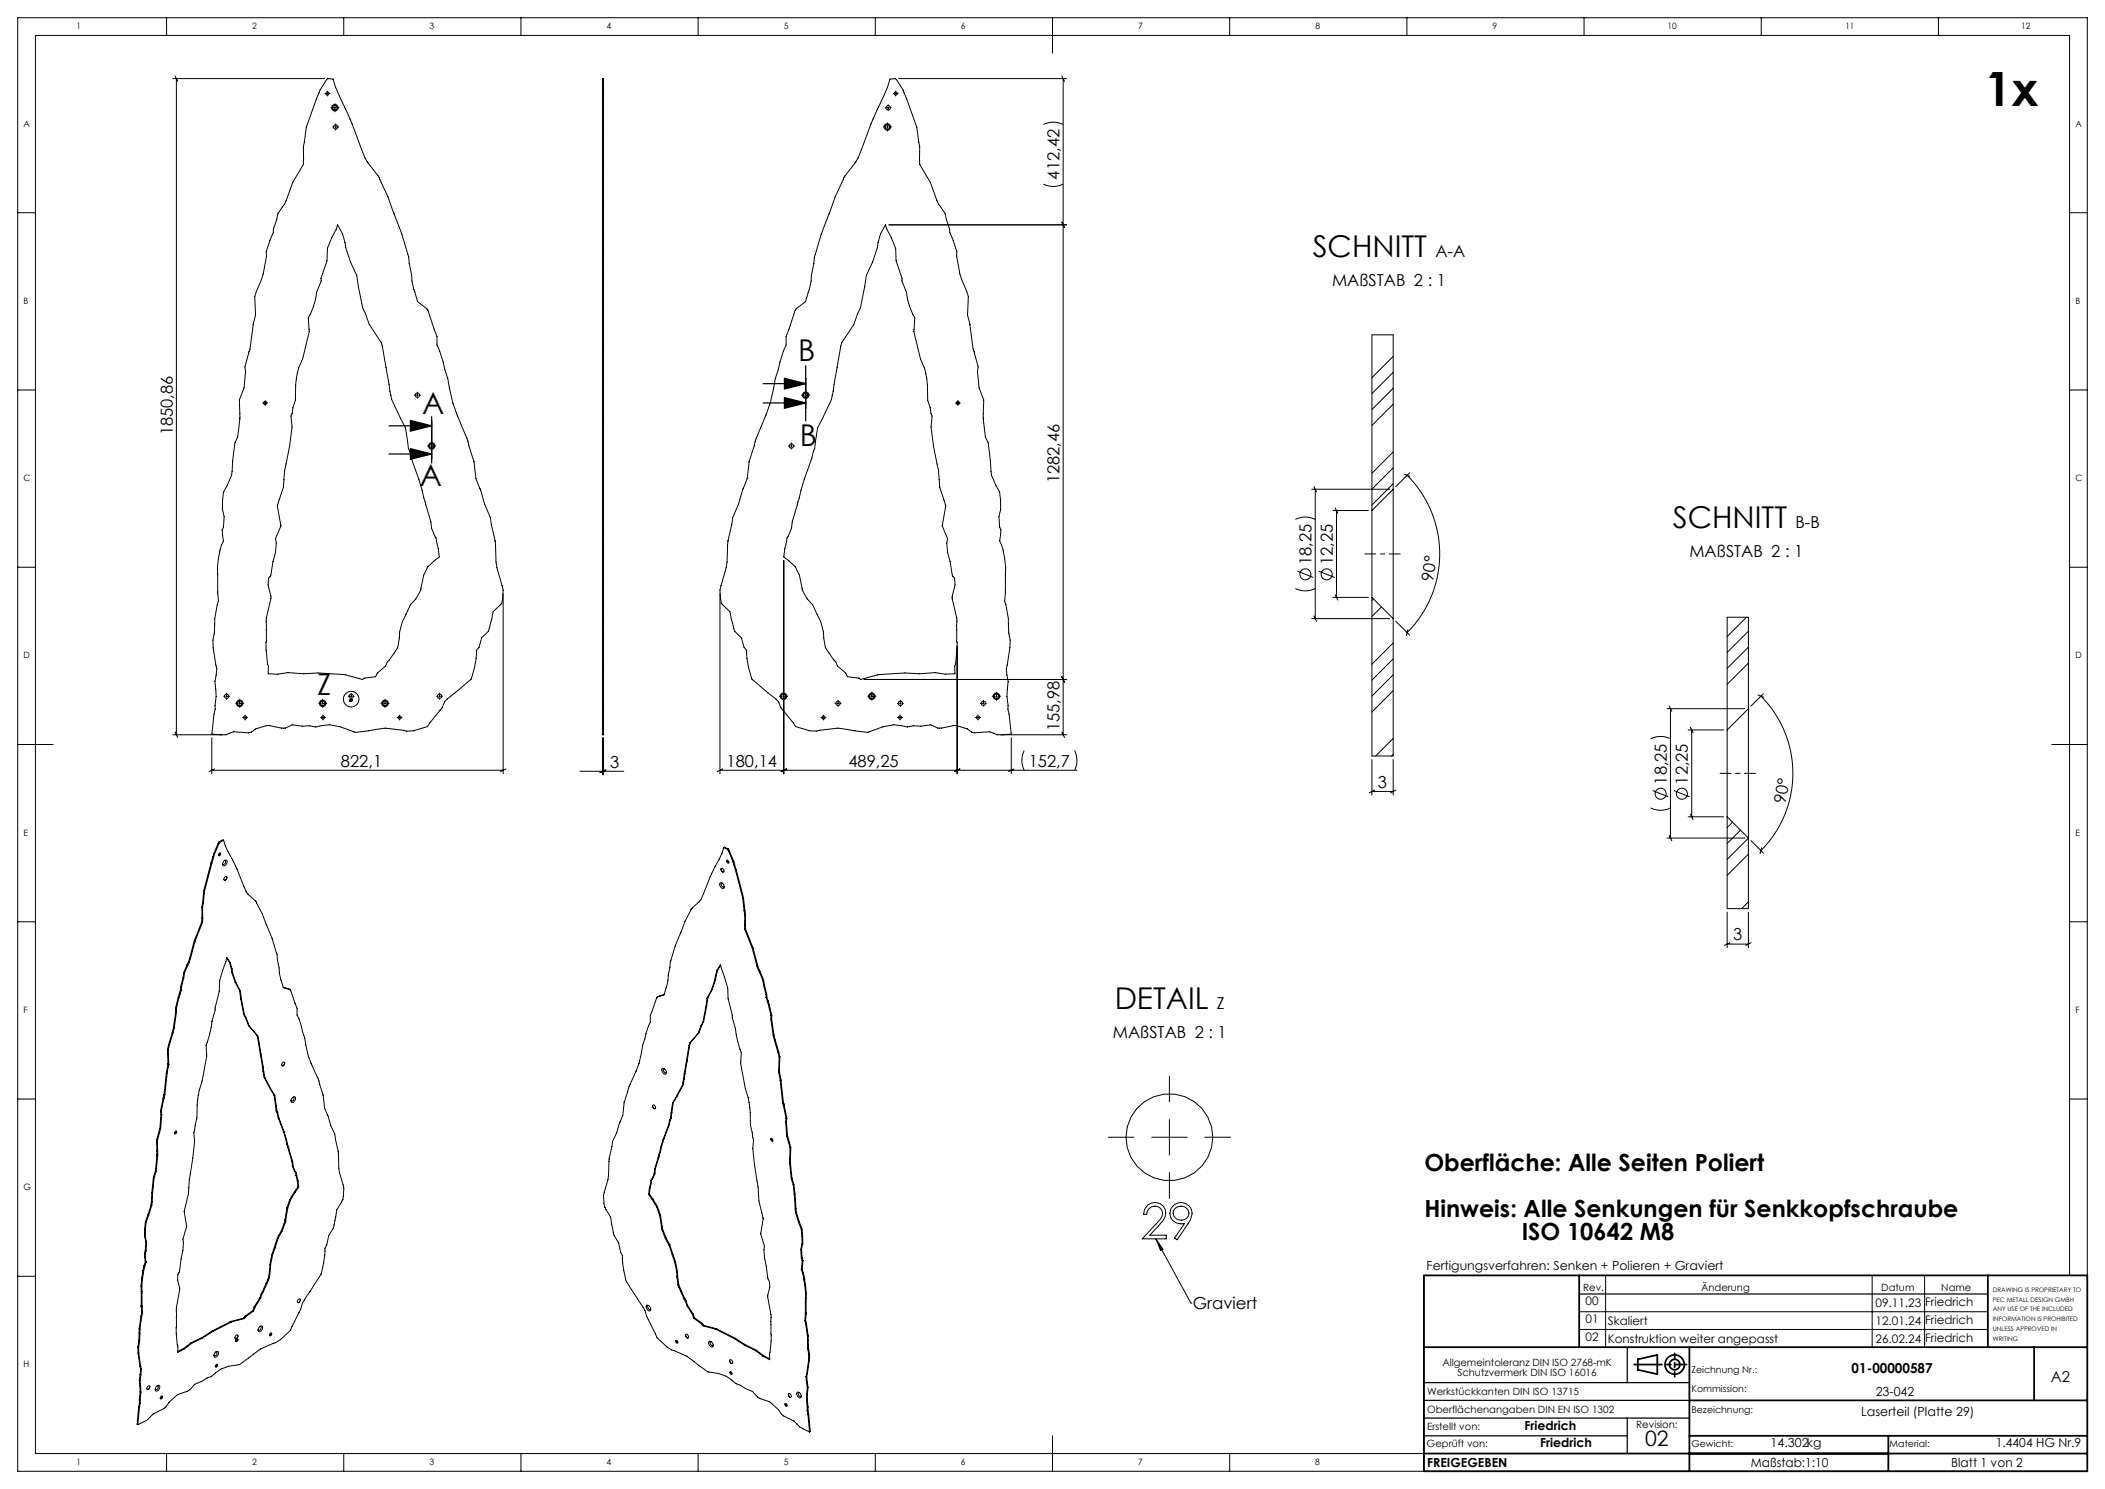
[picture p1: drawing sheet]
<svg xmlns="http://www.w3.org/2000/svg" width="594mm" height="420mm" viewBox="0 0 594 420" stroke-linecap="round" stroke-linejoin="round" font-family="sans-serif">
<defs><g id="words">
<text font-size="13.3" x="560.2" y="29.8">1x</text>
<g font-size="8.5">
<text x="370.4" y="72.6">SCHNITT</text>
<text x="225.2" y="101.9">B</text>
<text x="119.1" y="116.8">A</text>
<text x="225.7" y="125.9">B</text>
<text x="118.5" y="137.2">A</text>
<text x="472" y="148.8">SCHNITT</text>
<text x="89.5" y="196.1">Z</text>
<text x="314.5" y="284.7">DETAIL</text>
</g>
<g font-size="6.7">
<text x="401.9" y="330.3">Oberfläche: Alle Seiten Poliert</text>
<text x="401.9" y="343.2">Hinweis: Alle Senkungen für Senkkopfschraube</text>
<text x="429.4" y="349.7">ISO 10642 M8</text>
</g>
<text font-size="6" x="464.2" y="407.8">02</text>
<g font-size="4.7">
<text x="299" y="50.6" transform="rotate(-90 299 50.6)">412,42</text>
<text x="405" y="72.6">A-A</text>
<text x="375.9" y="80.8">MAßSTAB 2 : 1</text>
<text x="48.8" y="122.8" transform="rotate(-90 48.8 122.8)">1850,86</text>
<text x="299" y="136.3" transform="rotate(-90 299 136.3)">1282,46</text>
<text x="506.7" y="148.8">B-B</text>
<text x="370.1" y="159.4" transform="rotate(-90 370.1 159.4)">18,25</text>
<text x="376.1" y="159.4" transform="rotate(-90 376.1 159.4)">12,25</text>
<text x="476.7" y="157">MAßSTAB 2 : 1</text>
<text x="404.4" y="164.1" transform="rotate(-82 404.4 164.1)">90°</text>
<text x="299" y="206.3" transform="rotate(-90 299 206.3)">155,98</text>
<text x="96.2" y="216.3">822,1</text>
<text x="172.1" y="216.5">3</text>
<text x="205.1" y="216.3">180,14</text>
<text x="239.4" y="216.3">489,25</text>
<text x="290.3" y="216.3">152,7</text>
<text x="470.3" y="221.3" transform="rotate(-90 470.3 221.3)">18,25</text>
<text x="476.3" y="221.3" transform="rotate(-90 476.3 221.3)">12,25</text>
<text x="388.8" y="222.2">3</text>
<text x="503.9" y="226.7" transform="rotate(-80 503.9 226.7)">90°</text>
<text x="489.1" y="265.3">3</text>
<text x="343.4" y="284.7">Z</text>
<text x="314" y="292.9">MAßSTAB 2 : 1</text>
<text x="336.6" y="369.3">Graviert</text>
</g>
<text font-size="4.2" x="578.7" y="389.8">A2</text>
<text font-size="3.9" x="522.5" y="387.2">01-00000587</text>
<g font-size="3.5">
<text x="402.6" y="358.2">Fertigungsverfahren: Senken + Polieren + Graviert</text>
<text x="529.3" y="393.8">23-042</text>
<text x="525.2" y="399.3">Laserteil (Platte 29)</text>
<text x="430.2" y="403.4">Friedrich</text>
<text x="402.7" y="413.9">FREIGEGEBEN</text>
<text x="434.6" y="408.2">Friedrich</text>
<text x="494" y="413.9">Maßstab:1:10</text>
<text x="499.6" y="408.2">14.302kg</text>
<text x="550.6" y="413.9">Blatt 1 von 2</text>
<text x="563.2" y="408.2">1.4404 HG Nr.9</text>
</g>
<g font-size="3.3">
<text x="447.5" y="368.2">00</text>
<text x="529.2" y="368.8">09.11.23</text>
<text x="543.2" y="368.5">Friedrich</text>
<text x="447.5" y="373.2">01</text>
<text x="453.7" y="373.8">Skaliert</text>
<text x="529.2" y="373.8">12.01.24</text>
<text x="543.2" y="373.5">Friedrich</text>
<text x="447.5" y="378.2">02</text>
<text x="453.7" y="378.8">Konstruktion weiter angepasst</text>
<text x="529.2" y="378.8">26.02.24</text>
<text x="543.2" y="378.5">Friedrich</text>
</g>
<g font-size="2.8">
<text x="446.7" y="364.1">Rev.</text>
<text x="480" y="364.1">Änderung</text>
<text x="530.9" y="364.1">Datum</text>
<text x="547.8" y="364.1">Name</text>
<text x="407" y="385.2">Allgemeintoleranz DIN ISO 2768-mK</text>
<text x="411.3" y="388">Schutzvermerk DIN ISO 16016</text>
<text x="402.7" y="393.4">Werkstückkanten DIN ISO 13715</text>
<text x="402.7" y="398.6">Oberflächenangaben DIN EN ISO 1302</text>
<text x="402.7" y="403.4">Erstellt von:</text>
<text x="461.7" y="402.7">Revision:</text>
<text x="402.6" y="408.2">Geprüft von:</text>
</g>
<g font-size="2.7">
<text x="477.3" y="387.2">Zeichnung Nr.:</text>
<text x="477.3" y="392.7">Kommission:</text>
<text x="477.3" y="398.6">Bezeichnung:</text>
<text x="477.3" y="408.2">Gewicht:</text>
<text x="533.2" y="408.2">Material:</text>
</g>
<g font-size="2.5">
<text x="21.6" y="8.2">1</text>
<text x="71.2" y="8.2">2</text>
<text x="121.2" y="8.2">3</text>
<text x="171.2" y="8.2">4</text>
<text x="221.2" y="8.2">5</text>
<text x="271.2" y="8.2">6</text>
<text x="321.2" y="8.2">7</text>
<text x="371.2" y="8.2">8</text>
<text x="421.2" y="8.2">9</text>
<text x="470.5" y="8.2">10</text>
<text x="520.8" y="8.2">11</text>
<text x="570.3" y="8.2">12</text>
<text x="6.7" y="35.7">A</text>
<text x="585.7" y="35.7">A</text>
<text x="6.7" y="85.7">B</text>
<text x="585.7" y="85.7">B</text>
<text x="6.7" y="135.7">C</text>
<text x="585.7" y="135.7">C</text>
<text x="6.7" y="185.7">D</text>
<text x="585.7" y="185.7">D</text>
<text x="6.7" y="235.7">E</text>
<text x="585.7" y="235.7">E</text>
<text x="6.7" y="285.7">F</text>
<text x="585.7" y="285.7">F</text>
<text x="6.7" y="335.7">G</text>
<text x="6.7" y="385.7">H</text>
<text x="21.6" y="413.2">1</text>
<text x="71.2" y="413.2">2</text>
<text x="121.2" y="413.2">3</text>
<text x="171.2" y="413.2">4</text>
<text x="221.2" y="413.2">5</text>
<text x="271.2" y="413.2">6</text>
<text x="321.2" y="413.2">7</text>
<text x="371.2" y="413.2">8</text>
</g>
<g font-size="1.8">
<text x="562.4" y="364.4">DRAWING IS PROPRIETARY TO</text>
<text x="562.4" y="367.2">PEC METALL DESIGN GMBH</text>
<text x="562.4" y="369.9">ANY USE OF THE INCLUDED</text>
<text x="562.4" y="372.7">INFORMATION IS PROHIBITED</text>
<text x="562.4" y="375.4">UNLESS APPROVED IN</text>
<text x="562.4" y="378.2">WRITING</text>
</g>
</g></defs>
<g fill="none" stroke="#000" stroke-width=".28">
<path d="M47 5v5M97 5v5M147 5v5M197 5v5M247 5v5M297 5v10M347 5v5M397 5v5M447 5v5M497 5v5M547 5v5M48.8 22.2h42.7"/>
<path d="M49.4 21.4l.8 1.5M49.8 22.2v185.1M91.7 26.4h.2M92.1 26.4h.5M92.2 22.5l.3-.3 1.5 .1a76.7 76.7 0 0 0 4.8 11.3l3.3 8.6a18.9 18.9 0 0 0 4.6 7.4l2.8 5.9 1.6 4.6a82.9 82.9 0 0 1 4.2 12.3l.2 2 .6 3.1a25.8 25.8 0 0 0 1.7 7.6l2.9 2.3 2.6 7.6v2.3l.8 1.7 2.3 7.8a51.3 51.3 0 0 0 5 16l.9 3a26.1 26.1 0 0 1 2 9.2l1.3 3.3 1.2 3.9 1.6 3.8 .2 1.9a30.3 30.3 0 0 1 1.4 10.6l.2 1.6 1.5 5.1a8.1 8.1 0 0 1-.3 5.2l-2.2 2.1-1.4 5.6-1.9 1.8-.7 2.7-.8 .8a18.9 18.9 0 0 1-1.6 8.3l-7.3 6.3-.7 1.7-4.2 5.2-3.9 1.2-2 .1a18.2 18.2 0 0 0-10.8-.1l-3.6 .5-4.3-1.6-3-.6-3.9 .7-1.8-.4-2 .1-2.8-.3-2 .9h-1.1a8 8 0 0 0-8.5 1.1l-.8 .2-4.2-.3-2.1 .9-4-.2 .9-7.1 .3-3.5-.4-4.2 .6-3.7a20.9 20.9 0 0 1-.7-10.3 24.2 24.2 0 0 1 1.1-8.8l-.2-2.4v-5.1a20.4 20.4 0 0 1 1.7-9.4l-.4-3.1 .3-.8 .3-3-.5-2 .3-4.9 2.3-4.7 .9-9.2 .8-1.7 .6-4.9-.2-5.5 1.4-3.4 .4-4.6-.2-1.3 1.4-5 .9-7 .7-2.6-.2-5.3 .4-1.3a24.7 24.7 0 0 0 2.8-11.3l2-5.4 .1-1 1.2-4.3a20.1 20.1 0 0 0 4.2-8.8l3-5.1v-5l.8-5.5a43.8 43.8 0 0 1 5.8-13.4zM92.4 25.7v.2M92.4 26.1v.5M92.4 26.9v.2M92.9 26.4h.2M93.3 30.4h.7M93.9 35.8h.3M94.3 30.4h.5"/>
<path d="M94.5 35.8h.5M94.5 29.2v.7M94.5 30.1v.5M94.5 30.9v.6M94.7 34.9v.4M94.7 35.6v.5M94.7 36.3v.4M95 30.4h.7M95.2 35.8h.4M170 22.2h.3v185.1h-.3zM170 35.9h.3M170 27.9h.3"/>
<path d="M170 26.2h.3M170 25.4h.3M170 22.5h.3M249.3 35.8h.6M249.8 30.4h.3M250.2 35.8h.5M250.4 30.4h.5M250.4 34.6v.7M250.4 35.6v.5M250.4 36.3v.7M250.6 29.5v.4M250.6 30.1v.5"/>
<path d="M250.6 30.9v.3M250.9 35.8h.7M251.1 30.4h.4M251.1 22.3l1.5-.1a15.5 15.5 0 0 1 3.3 5.7l2.8 8 .8 5.5v5l3 5.1a20.1 20.1 0 0 0 4.2 8.8l1.3 4.3v1l2 5.4a24.7 24.7 0 0 0 2.8 11.3l.5 1.3-.3 5.3 .7 2.6 .9 7 1.4 5-.2 1.3 .5 4.6 1.3 3.4-.1 5.5 .6 4.9 .7 1.7 1 9.2 2.3 4.7 .3 4.9-.5 2 .2 3 .4 .8-.4 3.1a20.4 20.4 0 0 1 1.6 9.4v5.1l-.2 2.4a27.3 27.3 0 0 1 1.2 9.3 20.6 20.6 0 0 1-.7 9.8l.5 3.7-.4 4.2 .3 3.5 1 7.1-4 .2-2.2-.9-4.2 .3-.8-.2a8 8 0 0 0-8.5-1.1h-1.1l-1.9-.9-2.9 .3-2-.1-1.8 .4-3.8-.7-3.1 .6-4.3 1.6-3.6-.5a18.2 18.2 0 0 0-10.8 .1l-1.9-.1-4-1.2-4.1-5.2-.7-1.7-7.3-6.3a20.1 20.1 0 0 1-1.7-8.3l-.7-.8-.8-2.7-1.8-1.8-1.4-5.6-1.9-1.7a1.95 1.95 0 0 1-.8-1.8l-.1-2.6 .3-1.2a30.4 30.4 0 0 0 1.9-12.4l1.4-6.8 1.6-3.8 1.1-3.9a17.9 17.9 0 0 0 1.9-8l2-6.7 2.7-6.5a40 40 0 0 0 2.7-10.3l2.3-7.8 .7-1.7v-2.3l2.6-7.6 2.9-2.3a25.8 25.8 0 0 0 1.7-7.6l.7-3.1 .1-2a82.9 82.9 0 0 1 4.3-12.3l1.6-4.6 2.8-5.9a18.9 18.9 0 0 0 4.6-7.4l2.7-7.2 1.8-4.3a48.1 48.1 0 0 0 3.5-8.4zM252.1 26.4h.2M252.5 26.4h.5M252.8 25.7v.2M252.8 26.1v.5M252.8 26.9v.2M253.3 26.4h.2M253.6 22.2h47.4M294.4 35.1a6.2 6.2 0 0 1 5.6 0"/>
<path d="M299.6 21.4l.8 1.5M300 22.2v185.1M5 60h5M170 58.3h.3M170 57.7h.3M170 56.6h.3M170 51.5h.3M170 46.4h.3M170 46.3h.3M170 45.1h.3M170 41.4h.3M170 40.1h.3"/>
<path d="M294.4 51.9a6.2 6.2 0 0 0 5.6 0M584 60h5M95.3 63.4l1.4 2.6 .9 3.9 1.3 4 1.8 3.8 1.6 9.1 1.9 4.7 3.4 5.2 2.2 11.7a21.6 21.6 0 0 0 3.2 9.6l1.4 2.7 .9 5.9 .3 .7 .5 2a91.5 91.5 0 0 1 4.1 13.1l1.4 4.8 .2 1.8 1.2 2.7 1 5.4a9.8 9.8 0 0 0-5.2 9.3l-1.5 2.5-1.5 1.7-2.3 4.7-.7 3-.1 1.6a9.5 9.5 0 0 1-3.4 6.7l-.5 1.3-2.3 2-.5 1-3.1 .4-.6 .4a35.6 35.6 0 0 0-16.6-1.7l-4.5-.3-2.8 .5-2.7-.2v-2.1a21 21 0 0 1-.5-7v-6.6l1.3-5.5-.9-3.8 .2-1.9 .6-.9 .6-3.8 .7-2.5 .3-2.7-.2-1.3 1.4-3.5-.9-5.7 1.7-5.3a44.3 44.3 0 0 1 1.7-11.5l.7-5.5-.3-3 1.3-4.5a22.9 22.9 0 0 1 2-11.7l1.9-7.7-.3-3.9a18.1 18.1 0 0 0 2.4-7.2l1.2-3.1v-.8l1.7-4.9 .1-3.6zM170 78.8h.3M170 77.3h.3M170 72.3h.3M170 71h.3M170 67.8h.3M170 66.7h.3M170 65.6h.3M170 64.6h.3M170 61.9h.3"/>
<path d="M170 60.3h.3M249.9 63.4l2.8 6.6 .2 3.6 1.7 4.9-.1 .8 1.3 3.2a17.4 17.4 0 0 0 2.3 7.1l-.2 3.9 1.8 7.7a21.5 21.5 0 0 1 2.1 11.7l1.2 4.5-.3 3 .7 5.5a44.3 44.3 0 0 1 1.8 11.5l1.7 5.3-1 5.7 1.5 3.5-.2 1.3 .2 2.7 .7 2.5 .6 3.8 .7 .9 .1 1.9-.8 3.8 1.3 5.5v3.4a37.3 37.3 0 0 1-.6 10.2l.1 2.1-2.8 .2-2.8-.5-4.5 .3a35.6 35.6 0 0 0-16.5 1.7l-.7-.4-3.1-.4-.4-1-2.4-2-.5-1.3-.5-.4a10.1 10.1 0 0 1-2.9-7.9l-.8-3-2.3-4.7-1.5-1.7-1.4-2.5-.1-.5a9.7 9.7 0 0 0-5.1-8.8l.9-5.4 1.3-2.7 .2-1.8 1.5-5.6a96.6 96.6 0 0 1 4-12.3l.4-2 .4-.7 .8-5.9 1.4-2.7a21.6 21.6 0 0 0 3.3-9.6l2.1-11.7 3.4-5.2 1.9-4.7 1.7-9.1 1.7-3.8 1.4-4 .9-3.9zM299.6 62.7l.8 1.5M301 63.4h-50.1M170 99.7h.3M170 99.2h.3M170 98.9h.3M170 98.5h.3M170 91.6h.3M170 91.5h.3M170 88.9h.3M170 83.6h.3"/>
<path d="M170 82.3h.3M170 88.7h.3M5 110h5M74.1 113.7h.2M74.6 113.7h.5M74.8 113v.2M74.8 113.4v.5M74.8 114.2v.2M75.3 113.7h.2M116.9 111.5h.4M117.5 111.5h.5M117.8 110.6v.4"/>
<path d="M117.8 111.2v.5M117.8 112v.3M118.3 111.5h.3M170 118.3h.3M170 112.8h.3M170 109.4h.3M170 116.6h.3M170 117.9h.3M170 117.7h.3M170 104.8h.3M170 103.5h.3M226.2 111.5h.7"/>
<path d="M227.1 111.5h.5M227.4 110.3v.7M227.4 111.2v.5M227.4 112v.6M227.9 111.5h.6M269.6 113.7h.2M270.1 113.7h.5M270.3 113v.2M270.3 113.4v.5M270.3 114.2v.2M270.8 113.7h.2M393.1 100.5l-6 6"/>
<path d="M393.1 105l-6 6M393.1 109.5l-6 6M393.1 114l-6 6M584 110h5M120.6 125.8h.7M121.6 125.8h.5M121.8 124.6v.7M121.8 125.5v.5M121.8 126.3v.7M122.3 125.8h.7M170 138.8h.3M170 136.8h.3"/>
<path d="M170 134.1h.3M170 132.9h.3M170 130.1h.3M170 128h.3M170 124.9h.3M170 123.2h.3M222.5 125.8h.3M223.1 125.8h.5M223.3 124.9v.4M223.3 125.5v.5M223.3 126.3v.4M223.8 125.8h.4"/>
<path d="M370.1 138h22M370.8 137.2l.7 1.6M371.1 138v36.5M393.1 127.5l-6 6M393.1 132l-6 6M393.1 136.5l-6 6M393.1 138v36.5M393.1 138v-43.6h-6v49.6M393.1 138l-6 6M396.3 133.8l1.6 .6M397.1 134.1a31.4 31.4 0 0 1 0 44.3M397.8 133.4l-4 3.9"/>
<path d="M5 160h5M170 157.4h.3M170 155.7h.3M170 155.1h.3M170 153.7h.3M170 152.6h.3M170 149.5h.3M170 148.7h.3M170 151.1h.3M170 143.7h.3M170 141h.3M170 145.7h.3"/>
<path d="M221.2 158.1v60.2M365.5 146.5a6.3 6.3 0 0 1 5.6 0M376.1 144h10M376.8 143.2l.7 1.6M377.1 144v24.5M387.1 144v24.5M584 160h5M142 167.4v50.9M170 178.8h.3M170 178.3h.3M170 176h.3M170 174.5h.3"/>
<path d="M170 170.5h.3M170 169.5h.3M170 160.1h.3M170 162h.3M170 167.1h.3M170 166.9h.3M170 167.3h.3M170 166.8h.3M203.2 167.4v50.9M365.5 166a6.3 6.3 0 0 0 5.6 0M366.1 161.1l4.5 1.8M370.1 174.5h22"/>
<path d="M370.8 173.7l.7 1.6M372.1 161.1l4.5 1.8M376.1 168.5h10M376.8 167.7l.7 1.6M387.1 168.5v44.7h6v-38.7M387.1 168.5l6 6M387.6 168.9l-.5 .5M389.8 171.2l-2.7 2.7M393.8 175.2l4 3.9M397.3 177.6l-.4 1.7M492.8 174.1l-5.4 5.5M493.4 178l-6 6"/>
<path d="M63.1 196.4h.4M63.7 196.4h.5M64 195.5v.4M64 196.1v.5M64 196.9v.4M64.5 196.4h.3M66.5 198.4h.6M67.4 198.4h.5M67.6 197.2v.7M67.6 198.1v.5M67.6 198.9v.7M68.1 198.4h.7"/>
<path d="M89.9 198.4h.7M90.8 198.4h.5M91.1 197.2v.7M91.1 198.1v.5M91.1 198.9v.7M91.6 198.4h.6M98.3 196.4h.3M98.8 197.5h.1M98.9 196.4h.5M99 197.5l-.2 .3h.3h-.4zM99 197.5h-.2M99.1 197.5l-.2-.2-.1 .2"/>
<path d="M99.1 195.5v.4M99.1 196.1v.5M99.1 196.9v.4M99.3 197.6l-.2-.1 .1-.2 .2 .2-.2 .3M99.6 196.4h.4M107.5 198.4h.7M108.4 198.4h.5M108.7 197.2v.7M108.7 198.1v.5M108.7 198.9v.7M109.2 198.4h.6M123.2 196.4h.3"/>
<path d="M123.8 196.4h.5M124 195.5v.4M124 196.1v.5M124 196.9v.4M124.5 196.4h.4M170 180.5h.3M170 182.7h.3M170 187.6h.3M170 192.3h.3M170 190.4h.3M170 194.4h.3M170 199h.3"/>
<path d="M170 196.5h.3M170 188.6h.3M219.9 196.4h.7M220.8 196.4h.5M221.1 195.2v.7M221.1 196.1v.5M221.1 196.9v.7M221.6 196.4h.7M235.6 198.4h.4M236.2 198.4h.5M236.5 197.5v.4M236.5 198.1v.5"/>
<path d="M236.5 198.9v.4M237 198.4h.3M243.9 191.7h57.1M244.9 196.4h.6M245.8 196.4h.5M246 195.2v.7M246 196.1v.5M246 196.9v.7M246.5 196.4h.7M253.2 198.4h.4M253.8 198.4h.5M254.1 197.5v.4"/>
<path d="M254.1 198.1v.5M254.1 198.9v.4M254.6 198.4h.3M270.1 182.2v36.1M276.6 198.4h.4M277.3 198.4h.5M277.5 197.5v.4M277.5 198.1v.5M277.5 198.9v.4M278 198.4h.4M280 196.4h.7M280.9 196.4h.5"/>
<path d="M281.2 195.2v.7M281.2 196.1v.5M281.2 196.9v.7M281.7 196.4h.6M299.6 190.9l.8 1.5M393.1 181.4l-6 6M393.1 185.8l-6 6M393.1 190.3l-6 6M393.1 194.8l-6 6M470.4 199.9h22M471 199.1l.8 1.6M471.4 199.9v36.5"/>
<path d="M493.4 182.5l-6 6M493.4 187l-6 6M493.4 199.9v-25.8h-6v31.8M493.4 199.9v36.5M493.4 199.9l-6 6M496.1 196.1l1.6 .6M496.9 196.4a30.8 30.8 0 0 1 0 43.5M497.6 195.7l-3.5 3.5M5 210h10M48.8 207.3h14M49.4 206.5l.8 1.5M59.8 208.1v10.2"/>
<path d="M59.8 217.3h82.2M60.5 216.9l-1.5 .7M68.5 202.4h.2M68.9 202.4h.5M69.2 201.7v.2M69.2 202.1v.5M69.2 202.9v.2M69.7 202.4h.2M90.5 202.4h.2M90.9 202.4h.5M91.2 201.7v.2M91.2 202.1v.5"/>
<path d="M91.2 202.9v.2M91.7 202.4h.2M112.1 202.4h.2M112.5 202.4h.5M112.8 201.7v.2M112.8 202.1v.5M112.8 202.9v.2M113.3 202.4h.2M142.7 216.9l-1.5 .7M163.7 217.6h12.3M170 208.1v10.5M170 207.1h.3"/>
<path d="M170 201.4h.3M170 200h.3M170.3 208.1v10.5M170.8 217.2l-1.6 .7M171.1 217.2l-1.6 .7M203.2 217.3h100.7M203.9 216.9l-1.5 .7M221.9 216.9l-1.5 .7M231.7 202.4h.2M232.1 202.4h.5M232.4 201.7v.2M232.4 202.1v.5"/>
<path d="M232.4 202.9v.2M232.9 202.4h.2M253.3 202.4h.2M253.7 202.4h.5M254 201.7v.2M254 202.1v.5M254 202.9v.2M254.5 202.4h.2M270.9 216.9l-1.6 .7M275.3 202.4h.2M275.7 202.4h.5M276 201.7v.2"/>
<path d="M276 202.1v.5M276 202.9v.2M276.5 202.4h.2M282.4 207.3h18.6M285.4 208.1v10.2M286.1 216.9l-1.5 .7M289 211.7a6.2 6.2 0 0 0 0 5.6M299.6 206.5l.8 1.5M303.2 211.7a6.2 6.2 0 0 1 0 5.6M387.1 214.2v10M393.1 208.3l-4.9 4.9M393.1 212.8l-.4 .4"/>
<path d="M393.1 214.2v10M465.8 208.4a6.3 6.3 0 0 1 5.6 0M476.4 205.9h10M477 205.1l.8 1.6M477.4 205.9v24.5M487.4 205.9v24.5M579 210h10M61.6 237.8l.2 .1M61.6 237.8l-1.3 3.1M61.8 237.9l-1.3 3.2M61.9 237.4l.2 .1M61.9 237.4l-.3 .4"/>
<path d="M62.1 237.5l-.3 .4M63.1 237l.5 1.6 3.3 6.6 1.9 4.8a8.3 8.3 0 0 0 3.4 4.3l1.8 3.5 1.2 3.1a35.6 35.6 0 0 1 3.6 13.6l1.1 4.1M63.1 237l-1 .5M63.1 237l-.2-.1-1 .5M204.2 239.1l-.5 1.6-3.3 6.5-1.9 4.9a8.3 8.3 0 0 1-3.3 4.3l-1.9 3.5-1.1 3.1a35.6 35.6 0 0 0-3.7 13.5l-1.1 4.1-1.9 .6M204.2 239.1l1.1 .5M204.2 239.1l.2-.1 1.1 .4M205.3 239.6l.2 .4M205.5 239.4l-.2 .2M205.5 239.4l.2 .4M205.5 240l1.3 3.1M205.7 239.8l-.2 .2"/>
<path d="M205.7 239.8l1.4 3.2M387.1 223.2h6M387.9 222.9l-1.5 .7M393.9 222.9l-1.5 .7M465.8 227.9a6.3 6.3 0 0 0 5.6 0M466.4 223l4.4 1.8M470.4 236.4h22M471 235.6l.8 1.6M472.4 223l4.4 1.8M476.4 230.4h10M477 229.6l.8 1.6M487.4 230.4v25.9h6v-19.9"/>
<path d="M487.4 230.4l6 6M488.9 231.9l-1.5 1.5M491.1 234.2l-3.7 3.7M493.4 236.4l-6 6M494.1 237.1l3.5 3.5M497.1 239.1l-.4 1.6M5 260h5M57 259.9l.2 .1M57 259.9l-.1 .1M57 255.9l.2 .1M57 255.9v3M57 258.9l.2 .1"/>
<path d="M57 258.9v1M57.1 254.7l.3 .2M57.1 254.7l-.1 1.2M57.2 256v3M57.2 259v1M57.4 254.9l-.2 1.1M57.5 251.1l.2 .1M57.5 251.1l-.4 3.6M57.7 251.2l-.3 3.7M59.6 243.4l.2 .1M59.6 243.4l-2.1 7.7M59.8 243.5l-2.1 7.7"/>
<path d="M60.1 241.7l.2 .1M60.1 241.7l-.5 1.7M60.3 241.8l-.5 1.7M60.3 240.9l.2 .2M60.3 240.9l-.2 .8M60.5 241.1l-.2 .7M61.8 240.7a.29 .29 0 0 1 .5 0 .29 .29 0 0 1-.1 .5 .3 .3 0 0 1-.5 .2 .3 .3 0 0 1 .1-.6zM62.1 240.6l-.4 .7M63.2 242.9a.52 .52 0 0 1 .8-.2 .52 .52 0 0 1 0 .8l-.1 .2a.61 .61 0 0 1-.9 .5 .61 .61 0 0 1 0-1.1zM63.3 242.7a.52 .52 0 0 1 .3 .8 .52 .52 0 0 1-.8 .1M63.5 247.4a.4 .4 0 0 1 .6 0 .4 .4 0 0 1-.2 .6 .38 .38 0 0 1-.6 .3 .38 .38 0 0 1 0-.7zM64 247.4l-.5 .9"/>
<path d="M203.2 249.1a.95 .95 0 0 1 1 .4 .95 .95 0 0 1-.1 1.1l-.8-.5zM203.5 245.1l.5 .9M203.5 244.9h.3l.4 .4a.41 .41 0 0 1-.1 .7 .41 .41 0 0 1-.6-.4zM203.8 249.1a.52 .52 0 0 0-.2 .8 .52 .52 0 0 0 .8 .1M205.1 242.7l.5 .2a.32 .32 0 0 1 .1 .4 .32 .32 0 0 1-.4 .2 .32 .32 0 0 1-.2-.4zM205.3 242.7l.4 .6M206.8 243.1l.3 .8M207.1 243l-.3 .1M207.1 243l.2 .8M207.1 243.9l.5 1.7M207.3 243.8l-.2 .1M207.3 243.8l.5 1.6"/>
<path d="M207.6 245.6l2 7.7M207.8 245.4l-.2 .2M207.8 245.4l2 7.8M209.6 253.3l.4 3.6M209.8 253.2l-.2 .1M209.8 253.2l.4 3.6M210 256.9l.2 1.2M210.2 258.1l-.1 3M210.2 256.8l-.2 .1M210.2 256.8l.2 1.2M210.4 258l-.2 .1M210.4 258l-.1 3"/>
<path d="M487.4 257.3v10M493.4 254.4l-1.9 1.9M493.4 240.9l-6 6M493.4 257.3v10M584 260h5M51 279.2l.2 .1M51 279.2l-.4 1.1M51 278.3l.2 .2M51 278.3v.9M51.2 279.3l-.4 1.1M51.2 278.5v.8M51.6 275.7l.3 .1"/>
<path d="M51.6 275.7l-.6 2.6M51.9 275.8l-.7 2.7M51.9 274.3l.2 .1M51.9 274.3l-.3 1.4M52.1 274.4l-.2 1.4M52.8 272.2l.2 .1M52.8 272.2l-.9 2.1M53 272.3l-.9 2.1M53.2 271.4l.2 .1M53.2 271.4l-.4 .8M53.4 271.5l-.4 .8M53.5 270.3l.2 .1"/>
<path d="M53.5 270.3l-.3 1.1M53.7 270.4l-.3 1.1M54.8 265.4l.2 .1M54.8 265.4l-1.3 4.9M55 265.5l-1.3 4.9M56.9 260l.3 .1M56.9 260l-2.1 5.4M57.2 260.1l-2.2 5.4M57.2 260v.1M64 270.2l.8 1.3M64.8 271.5l.2 .1M64.8 271.5l.5 1.7"/>
<path d="M65 271.6l-1-1.5-2 6.5-.1 3-2.1 8.5a25.1 25.1 0 0 1-1.6 6.7l.1 2.6a62.2 62.2 0 0 1-2.3 11.5l-.4 2.8v3.6l-.9 4.2 .2 2.4-.5 4.7a50.7 50.7 0 0 0-1.2 10.1l-1.2 5.1 .7 4.2-1.1 3.5 .2 1-.2 2.2-.9 5.7a4.6 4.6 0 0 0 0 4.9l-.9 5.5v5.4a17.9 17.9 0 0 0 .4 5.5l-.1 1.8 2-1M65 271.6l.5 1.7M65.3 273.2l.2 .1M65.3 273.2l.1 1.1M65.4 274.3l.2 .1M65.4 274.3l1 2.7M65.5 273.3l.1 1.1M65.6 274.4l1 2.7M66.4 277l.2 .1M66.4 277l1.2 2.4M66.6 277.1l1.2 2.4M67.6 279.4l.2 .1"/>
<path d="M67.6 279.4l.3 2.4M67.8 279.5l.3 2.4M79.9 278.5l2.1 .8M81.6 279l.4 .3M82 279.3l1.8 5.1v1.9l.6 1.1 1.6 5.4a29.5 29.5 0 0 0 3.5 11l.7 2.1a17.4 17.4 0 0 1 1.4 6.7l.9 2.1 .8 2.8 1.2 2.4 .2 1.5a23.2 23.2 0 0 1 .9 8.1l.2 1.2a10.5 10.5 0 0 1 .9 7.8l-1.7 2.8-.3 2a10.8 10.8 0 0 1-2 5.3l-.5 2.5-.5 1a22.1 22.1 0 0 1-1.2 7.4l-5.2 8.1-.5 1.7-2.9 6-2.8 2.6-1.4 .9a17.1 17.1 0 0 0-7.6 4.3l-2.5 1.8a11.8 11.8 0 0 0-8 3.3l-4.6 2.3a6.4 6.4 0 0 1-4.7 2.8l-2.6 2.3-1.5 1.7-2.9 1.5a8.5 8.5 0 0 1-4.4 3.1M200.8 279.2l-1.3 2.4M201 279.1l-.2 .1M201 279.1l-1.3 2.4M201.7 276.5l-.9 2.7M201.9 275.3l-.2 1.2M201.9 276.4l-.2 .1M201.9 276.4l-.9 2.7"/>
<path d="M202.1 275.2l-.2 .1M202.1 275.2l-.2 1.2M202.3 273.6l1-1.5 2.1 6.6 .1 2.9 2 8.6a25.1 25.1 0 0 0 1.7 6.7l-.2 2.6a62.3 62.3 0 0 0 2.4 11.5l.3 2.8 .1 3.6 .8 4.1-.2 2.4 .5 4.8a50.7 50.7 0 0 1 1.2 10.1l1.3 5-.7 4.2 1 3.6-.1 .9 .1 2.3 1 5.7a4.6 4.6 0 0 1-.1 4.8l1 5.6-.1 5.4a17.9 17.9 0 0 1-.4 5.4l.1 1.8-1.9-1M202.3 273.6l-.4 1.7M202.6 273.5l-.3 .1M202.6 273.5l-.5 1.7M203.4 272.3l-.8 1.2M210.1 261.1l.1 1M210.2 262.1v.1M210.2 262.2l2.1 5.3M210.3 261l-.2 .1M210.3 261l.1 .9"/>
<path d="M210.4 261.9l-.2 .2M210.4 261.9v.2M210.4 262.1l-.2 .1M210.4 262.1l2.1 5.3M212.3 267.5l1.3 5M212.5 267.4l-.2 .1M212.5 267.4l1.3 5M213.6 272.5l.4 1.1M213.8 272.4l-.2 .1M213.8 272.4l.4 1.1M214 273.6l.3 .7M214.2 273.5l-.2 .1"/>
<path d="M214.2 273.5l.4 .7M214.3 274.3l.9 2.1M214.6 274.2l-.3 .1M214.6 274.2l.9 2.1M215.2 276.4l.3 1.5M215.5 276.3l-.3 .1M215.5 276.3l.2 1.5M215.5 277.9l.6 2.6M215.7 277.8l-.2 .1M215.7 277.8l.7 2.6M487.4 266.3h6M488.1 265.9l-1.5 .8"/>
<path d="M494.1 265.9l-1.5 .8M47.3 296l.2 .1M47.3 296l.1 4.1M47.5 296.1l.1 4.1M47.6 294.7l.2 .1M47.6 294.7l-.3 1.3M47.8 294.8l-.3 1.3M48.6 291.3l.2 .1M48.6 291.3l-1 3.4M48.8 291.4l-1 3.4M48.9 289.8l.3 .2M48.9 289.8l-.3 1.5"/>
<path d="M49.2 290l-.4 1.4M49.5 284.3l.3 .2M49.5 284.3l.1 1.1M49.6 285.4l.2 .1M49.6 285.4l-.7 4.4M49.8 284.5v1M49.8 285.5l-.6 4.5M50.3 281.3l.2 .2M50.3 281.3l-.8 3M50.5 281.5l-.7 3M50.6 280.3l.2 .1M50.6 280.3l-.3 1"/>
<path d="M50.8 280.4l-.3 1.1M67.9 281.8l.2 .1M67.9 281.8l.9 4.4M68.1 281.9l.9 4.4M68.8 286.2l.2 .1M68.8 286.2l.5 1M69 286.3l.5 1M69.3 287.2l.2 .1M69.3 287.2l.8 2M69.5 287.3l.8 2.1M70.1 289.2l.2 .2M70.1 289.2l2.4 2.9"/>
<path d="M70.3 289.4l2.4 2.8M72.5 292.1l.2 .1M72.5 292.1l.2 .6M72.7 292.7l.2 .1M72.7 292.7l.7 4.5M72.7 292.2l.2 .6M72.9 292.8l.8 4.6M73.4 297.2l.3 .2M73.4 297.2l.6 3.6M73.7 297.4l.6 3.5M79.8 299.7a.4 .4 0 0 1 .6 .1 .4 .4 0 0 1-.2 .6 .38 .38 0 0 1-.6 .2 .38 .38 0 0 1 0-.6zM80.3 299.8l-.5 .9"/>
<path d="M185.4 281.3l-1.9 5.1v2l-.5 1-1.6 5.4a29.5 29.5 0 0 1-3.6 11.1l-.7 2a17.4 17.4 0 0 0-1.4 6.7l-.9 2.2-.8 2.8-1.1 2.4-.2 1.4a23.2 23.2 0 0 0-1 8.1l-.2 1.3a10.5 10.5 0 0 0-.8 7.8l1.6 2.7 .3 2a10.8 10.8 0 0 0 2 5.3l.5 2.6 .5 .9a22.2 22.2 0 0 0 1.2 7.5l5.2 8.1 .5 1.7 2.9 5.9 2.8 2.6 1.4 .9a17.1 17.1 0 0 1 7.6 4.3l2.6 1.9a11.8 11.8 0 0 1 7.9 3.3l4.7 2.2a6.4 6.4 0 0 0 4.7 2.9l2.6 2.2 1.4 1.8 3 1.5a8.5 8.5 0 0 0 4.3 3M185.5 281.2l-.1 .1M187.4 280.5l-1.9 .7M193.7 299.4l-.6 3.5M193.9 299.3l-.2 .1M193.9 299.3l-.6 3.5M194.4 294.9l-.7 4.5M194.6 294.3l-.2 .6M194.6 294.8l-.2 .1M194.6 294.8l-.7 4.5M194.8 294.1l-.2 .2M194.8 294.1l-.2 .7"/>
<path d="M197 291.4l-2.4 2.9M197.2 291.3l-.2 .1M197.2 291.3l-2.4 2.8M197.8 289.3l-.8 2.1M198 289.2l-.2 .1M198 289.2l-.8 2.1M198.3 288.3l-.5 1M198.6 288.2l-.3 .1M198.6 288.2l-.6 1M199.2 284l-.9 4.3M199.4 283.9l-.2 .1M199.4 283.9l-.8 4.3"/>
<path d="M199.5 281.6l-.3 2.4M199.7 281.5l-.2 .1M199.7 281.5l-.3 2.4M216.1 280.5l.1 .8M216.2 281.3l.3 1.2M216.4 280.4l-.3 .1M216.4 280.4v.8M216.4 281.2l-.2 .1M216.4 281.2l.3 1.1M216.5 282.5l.3 1M216.7 282.3l-.2 .2M216.7 282.3l.4 1.1"/>
<path d="M216.8 283.5l.8 3M217.1 283.4l-.3 .1M217.1 283.4l.7 3M217.5 287.5l.7 4.5M217.6 286.5l-.1 1M217.7 287.4l-.2 .1M217.7 287.4l.7 4.5M217.8 286.4l-.2 .1M217.8 286.4l-.1 1M218.2 292l.3 1.5M218.4 291.9l-.2 .1M218.4 291.9l.3 1.5"/>
<path d="M218.5 293.5l1.1 3.4M218.7 293.4l-.2 .1M218.7 293.4l1.1 3.3M219.6 296.9l.3 1.3M219.8 296.7l-.2 .2M219.8 296.7l.3 1.4M219.9 298.2l-.2 4.1M220.1 298.1l-.2 .1M220.1 298.1l-.2 4M5 310h5M45.1 318.3l.2 .1M45.1 318.3l-.9 3.3"/>
<path d="M45.3 313.3l.2 .2M45.3 313.3l.1 1M45.3 318.4l-.9 3.3M45.4 314.3l.2 .2M45.4 314.3l-.3 4M45.5 313.5l.1 1M45.6 314.5l-.3 3.9M46 309.8l.2 .1M46 309.8l-.7 3.5M46.1 309.4l.2 .1M46.1 309.4l-.1 .4M46.2 309.1l.2 .1"/>
<path d="M46.2 309.1l-.1 .3M46.2 309.9l-.7 3.6M46.3 308.7l.2 .1M46.3 308.7l-.1 .4M46.3 309.5l-.1 .4M46.4 309.2l-.1 .3M46.5 308.8l-.1 .4M46.9 302.6l.2 .1M46.9 302.6v.1M46.9 302.7l.3 .1M46.9 302.7l-.6 6M47.1 302.7l.1 .1"/>
<path d="M47.2 302.8l-.7 6M47.4 300.1l.2 .1M47.4 300.2l.2 .1M47.4 300.2l-.5 2.4M47.4 300.1v.1M47.6 300.3l-.5 2.4M47.6 300.2v.1M49.4 319.2a.29 .29 0 0 1 .5 0 .29 .29 0 0 1-.1 .4 .3 .3 0 0 1-.5 .2 .3 .3 0 0 1 0-.5zM49.6 319l-.4 .7M74 300.8l.3 .1M74 300.8l.2 1.4M74.2 302.2l.2 .2"/>
<path d="M74.2 302.2l.2 .9M74.3 300.9l.1 1.5M74.4 303.1l.2 .2M74.4 303.1l.1 .8M74.4 302.4l.2 .9M74.5 303.9l.3 .1M74.5 303.9l1.9 3.4M74.6 303.3l.2 .7M74.8 304l1.8 3.4M76.4 307.3l.2 .1M76.4 307.3l.9 1.6M76.6 307.4l1 1.6"/>
<path d="M77.3 308.9l.3 .1M77.3 308.9l.5 2.9M77.6 309l.4 2.9M77.8 311.8l.2 .1M77.8 311.8l.1 1.6M77.9 313.4l.2 .1M77.9 313.4l.3 .4M78 311.9l.1 1.6M78.1 313.5l.3 .4M78.2 313.8l.2 .1M78.2 313.8l.3 1.4M78.4 313.9l.3 1.4"/>
<path d="M78.5 315.2l.2 .1M78.5 315.2l1.5 4M78.7 315.3l1.5 4M80 319.2l.2 .1M80 319.2l.6 2.2M80.2 319.3l.7 2.2M82.5 309.6a.52 .52 0 0 1 .8-.2 .52 .52 0 0 1 0 .9l-.1 .1a.61 .61 0 0 1-.9 .6 .61 .61 0 0 1 0-1.1zM82.6 309.5a.52 .52 0 0 1 .3 .7 .52 .52 0 0 1-.8 .2M184.1 311.9l.6 .9M184.2 311.7h.3l.4 .4a.41 .41 0 0 1-.1 .7 .41 .41 0 0 1-.6-.4zM186.9 301.4a.95 .95 0 0 1 1 .5 .95 .95 0 0 1-.1 1.1l-.8-.6zM187.5 301.5a.52 .52 0 0 0-.2 .7 .52 .52 0 0 0 .7 .2"/>
<path d="M188.6 317.4l-1.5 3.9M188.8 317.3l-.2 .1M188.8 317.3l-1.4 3.9M188.9 316l-.3 1.4M189.2 315.9l-.3 .1M189.2 315.9l-.4 1.4M189.2 315.5l-.3 .5M189.4 314l-.2 1.5M189.4 315.4l-.2 .1M189.4 315.4l-.2 .5M189.6 313.9l-.2 .1M189.6 313.9l-.2 1.5"/>
<path d="M189.8 311.1l-.4 2.9M190 311l-.2 .1M190 311l-.4 2.9M190.8 309.5l-1 1.6M191 309.4l-.2 .1M191 309.4l-1 1.6M192.6 306.1l-1.8 3.4M192.7 305.3l-.1 .8M192.8 305.9l-.2 .2M192.8 305.9l-1.8 3.5M192.9 304.4l-.2 .9M192.9 305.2l-.1 .7"/>
<path d="M192.9 305.2l-.2 .1M193.1 302.9l-.2 1.5M193.1 304.3l-.2 .1M193.1 304.3l-.2 .9M193.3 302.8l-.2 .1M193.3 302.8l-.2 1.5M219.7 302.3v.1M219.7 302.4l.5 2.4M219.9 302.1l-.2 .2M219.9 302.2l-.2 .2M219.9 302.2l.5 2.5M219.9 302.1v.1"/>
<path d="M220.2 304.8l.6 6.1M220.2 304.8h.1M220.4 304.7l-.2 .1M220.4 304.7l.6 6M220.4 304.7h.1M220.8 310.9l.1 .4M220.9 311.3l.1 .3M221 311.6l.1 .4M221 310.7l-.2 .2M221 310.7l.1 .5M221.1 312l.7 3.5M221.1 311.2l-.2 .1"/>
<path d="M221.1 311.2l.1 .3M221.2 311.5l-.2 .1M221.2 311.5l.1 .3M221.3 311.8l-.2 .2M221.3 311.8l.7 3.6M221.7 316.5l.3 4M221.8 315.5l-.1 1M221.9 316.4l-.2 .1M221.9 316.4l.3 3.9M222 315.4l-.2 .1M222 315.4l-.1 1M330 303.5v7.3"/>
<path d="M330 315.8v10M584 310h5M42.6 339.9l.2 .1M42.6 339.9l-.8 2.7M42.7 338.9l.2 .1M42.7 338.9l-.1 1M42.8 340l-.8 2.7M42.8 336.5l.3 .1M42.8 336.5l-.1 2.4M42.9 339l-.1 1M43 334.6l.2 .2M43 334.6l-.2 1.9"/>
<path d="M43.1 336.6l-.2 2.4M43.2 334.8l-.1 1.8M43.3 332l.2 .1M43.3 332l-.3 2.6M43.5 332.1l-.3 2.7M43.9 330.3l.2 .1M43.9 330.3l-.6 1.7M44.1 330.4l-.6 1.7M44.2 321.6l.2 .1M44.2 321.6l.1 3.1M44.3 326.1l.2 .1M44.3 326.1l-.4 4.2"/>
<path d="M44.3 325.7l.2 .2M44.3 325.7v.4M44.3 324.7l.2 .1M44.3 324.7v.9M44.3 325.6l.2 .1M44.3 325.6v.1M44.4 321.7l.1 3.1M44.5 326.2l-.4 4.2M44.5 325.9v.3M44.5 324.8v.9M44.5 325.7v.2M80.6 321.4l.3 .1"/>
<path d="M80.6 321.4l.4 1.5M80.9 321.5l.3 1.5M81 322.9l.2 .1M81 322.9l.3 .8M81.2 323l.3 .8M81.3 323.7l.2 .1M81.3 323.7l.1 .6M81.4 324.3l.2 .1M81.4 324.3l1 3.3M81.5 323.8l.1 .6M81.6 324.4l1 3.3M81.8 338.3l.2 .1"/>
<path d="M81.8 338.3l-.8 2.4M82 338.4l-.8 2.4M82.4 327.6l.2 .1M82.4 327.6l.1 1.4M82.5 329l.2 .1M82.5 329l.7 1.4M82.6 327.7l.1 1.4M82.7 329.1l.7 1.4M83.1 336.2l.2 .1M83.1 336.2l-1.3 2.1M83.2 330.4l.2 .1M83.2 330.4l.2 .3"/>
<path d="M83.3 336.3l-1.3 2.1M83.4 330.5l.2 .3M83.4 330.7l.2 .1M83.4 330.7l.1 .8M83.5 331.5l.2 .1M83.5 331.5l.4 1.4M83.6 330.8l.1 .8M83.7 331.6l.4 1.5M83.9 332.9l.2 .2M83.9 332.9l.2 1.8M84.1 334.7l.2 .2M84.1 334.7l-1 1.5"/>
<path d="M84.1 333.1l.2 1.8M84.3 334.9l-1 1.4M183 336.9l1 1.5M183.2 335.1l-.2 1.8M183.3 336.8l-.3 .1M183.3 336.8l1 1.4M183.5 335l-.3 .1M183.5 335l-.2 1.8M183.6 333.7l-.4 1.4M183.7 332.9l-.1 .8M183.8 333.6l-.2 .1M183.8 333.6l-.3 1.4"/>
<path d="M183.9 332.8l-.2 .1M183.9 332.8l-.1 .8M183.9 332.6l-.2 .3M184 338.4l1.3 2.1M184.2 332.5l-.3 .1M184.2 332.5l-.3 .3M184.3 338.2l-.3 .2M184.3 338.2l1.2 2.1M184.6 331.2l-.7 1.4M184.7 329.8l-.1 1.4M184.8 331.1l-.2 .1M184.8 331.1l-.6 1.4"/>
<path d="M184.9 329.7l-.2 .1M184.9 329.7l-.1 1.4M185.7 326.5l-1 3.3M185.9 325.9l-.2 .6M185.9 326.4l-.2 .1M185.9 326.4l-1 3.3M186.1 325.8l-.2 .1M186.1 325.8l-.2 .6M186.1 325.1l-.2 .8M186.3 325l-.2 .1M186.3 325l-.2 .8M186.5 323.5l-.4 1.6"/>
<path d="M186.7 323.4l-.2 .1M186.7 323.4l-.4 1.6M187.1 321.3l-.6 2.2M187.4 321.2l-.7 2.2M187.4 321.2l-.3 .1M217.5 321.1l.5 .2a.32 .32 0 0 1 .1 .5 .32 .32 0 0 1-.4 .1 .32 .32 0 0 1-.2-.4zM217.7 321.1l.4 .7M222 320.5l.9 3.3M222.2 320.3l-.2 .2M222.2 320.3l1 3.4M222.8 327.7v.2M222.8 326.8v.9"/>
<path d="M222.8 327.9l.1 .3M222.9 328.2l.4 4.3M222.9 323.8l-.1 3M223 327.6l-.2 .1M223 327.6l.1 .2M223.1 326.7l-.3 .1M223.1 326.7l-.1 .9M223.1 327.8l-.3 .1M223.1 327.8v.3M223.1 328.1l.4 4.3M223.1 328.1l-.2 .1M223.2 323.7l-.3 .1"/>
<path d="M223.2 323.7l-.1 3M223.3 332.5l.5 1.7M223.5 332.4l-.2 .1M223.5 332.4l.5 1.6M223.8 334.2l.3 2.6M224 334l-.2 .2M224 334l.3 2.7M224.1 336.8l.2 1.9M224.3 338.7l.1 2.4M224.3 336.7l-.2 .1M224.3 336.7l.2 1.8M224.5 338.5l-.2 .2"/>
<path d="M224.5 338.5l.1 2.4M312.7 320.8h7.3M323.8 339.9a3.1 3.1 0 0 1 4.3 .2 3.1 3.1 0 0 1 .1 4.2l-3.8 4.1h4.7v1h-6.8l5.2-5.7a2.22 2.22 0 0 0-1-3.4 2.22 2.22 0 0 0-2.9 2.2h-.9l.3-1.4zM325 320.8h10M330 330.8v7.2M331.3 339.9a3.2 3.2 0 0 1 4.1 0 3.2 3.2 0 0 1 .6 4.1l-3.8 5.7-.7-.5 2.7-4.1a3.1 3.1 0 0 1-3.7-1.4 3.1 3.1 0 0 1 .8-3.8zM340 320.8h7.2M5 360h5M40.3 358.9l.2 .1M40.3 358.9l-.3 1.5M40.3 358.3l.2 .2M40.3 358.3v.6"/>
<path d="M40.5 359l-.3 1.5M40.5 358.5v.5M40.6 357.1l.2 .1M40.6 357.1l-.3 1.2M40.7 353.5l.3 .1M40.7 353.5l.1 1.3M40.8 348.8l.2 .1M40.8 348.8l.3 1.4M40.8 346.6l.2 .1M40.8 346.6v2.2M40.8 354.8l.3 .1M40.8 354.8l.2 1.1"/>
<path d="M40.8 357.2l-.3 1.3M41 353.6l.1 1.3M41 352.7l.2 .2M41 352.7l-.3 .8M41 355.9l.2 .1M41 355.9l-.4 1.2M41 344.7l.2 .1M41 344.7l-.2 1.9M41 348.9l.4 1.5M41 346.7v2.2M41.1 354.9l.1 1.1M41.1 350.2l.3 .2"/>
<path d="M41.1 350.2l-.1 2.5M41.2 352.9l-.2 .7M41.2 356l-.4 1.2M41.2 344.8l-.2 1.9M41.4 350.4l-.2 2.5M41.8 342.6l.2 .1M41.8 342.6l-.8 2.1M42 342.7l-.8 2.1M76.1 358l.2 .1M76.1 358l-.3 2.3M76.2 356.6l.2 .1M76.2 356.6l-.1 1.4"/>
<path d="M76.3 358.1l-.3 2.3M76.4 356.7l-.1 1.4M76.7 353.9l.2 .1M76.7 353.9l-.5 2.7M76.9 354l-.5 2.7M77.4 351.9l-.7 2M77.4 351.9l.2 .1M77.6 352l-.7 2M78.3 349.1l.2 .1M78.3 349.1l-.9 2.8M78.5 349.2l-.9 2.8M79.4 347.1l.2 .1"/>
<path d="M79.4 347.1l-1.1 2M79.6 347.2l-1.1 2M80.4 344.5l.2 .1M80.4 344.5l-1 2.6M80.4 344l.2 .2M80.4 344v.5M80.6 344.6l-1 2.6M80.6 344.2v.4M81 340.7l.2 .1M81 340.7l-.6 3.3M81.2 340.8l-.6 3.4M185.3 340.5l.9 2.4"/>
<path d="M185.5 340.3l-.2 .2M185.5 340.3l.9 2.4M186.2 342.9l.5 3.3M186.4 342.7l-.2 .2M186.4 342.7l.5 3.4M186.7 346.2v.4M186.7 346.6l1 2.7M186.9 346.1l-.2 .1M186.9 346.1v.4M186.9 346.5l-.2 .1M186.9 346.5l1 2.7M187.7 349.3l1.1 1.9"/>
<path d="M187.9 349.2l-.2 .1M187.9 349.2l1.1 1.9M188.8 351.2l.9 2.8M189 351.1l-.2 .1M189 351.1l.9 2.8M189.7 354l.7 2.1M189.9 353.9l-.2 .1M189.9 353.9l.7 2M190.4 356.1l.6 2.7M190.6 355.9l-.2 .2M190.6 355.9l.6 2.8M191 358.8v1.4"/>
<path d="M191.2 358.7l-.2 .1M191.2 358.7v1.3M224.4 341.1l.1 .9M224.5 342l.9 2.8M224.6 340.9l-.2 .2M224.6 340.9l.1 1M224.7 341.9l-.2 .1M224.7 341.9l.9 2.8M225.4 344.8l.7 2M225.6 344.7l-.2 .1M225.6 344.7l.7 2M226 352.4l.1 2.5"/>
<path d="M226.1 346.8l.2 2M226.1 358.1l.4 1.1M226.1 354.9l.3 .8M226.2 352.3l-.2 .1M226.2 352.3l.1 2.5M226.3 356.9l-.2 1.2M226.3 348.8v2.1M226.3 350.9l-.3 1.5M226.3 346.7l-.2 .1M226.3 346.7l.2 1.9M226.3 358l-.2 .1M226.3 358l.4 1.1"/>
<path d="M226.3 354.8l-.2 .1M226.3 354.8l.3 .8M226.4 355.7l-.1 1.2M226.5 359.2l.3 1.3M226.5 356.8l-.2 .1M226.5 356.8l-.2 1.2M226.5 348.6l-.2 .2M226.5 348.6v2.2M226.5 350.8l-.2 .1M226.5 350.8l-.3 1.5M226.6 355.6l-.2 .1M226.6 355.6l-.1 1.2"/>
<path d="M226.7 359.1l-.2 .1M226.7 359.1l.3 1.3M326.1 349.4l9.9 18.2M326.1 349.4l2.1 3-.7 .3zM331.6 340.9a2.16 2.16 0 0 1 3-.3 2.16 2.16 0 0 1 .4 2.9 2.25 2.25 0 0 1-2.7 .5 2.25 2.25 0 0 1-1.1-2.5zM401.8 359.7v55.3M453.1 359.7v20.3M528.3 359.7v20.3M543.1 359.7v20.3M584 359.7v-349.7h-574v400h391.8M589 359.7v-354.7h-584v410h584M38.9 380l.2 .1"/>
<path d="M38.9 380l.1 1.7M39.2 378.4l.2 .1M39.2 378.4l-.3 1.6M39.2 378l.2 .1M39.2 378v.4M39.3 376l.2 .1M39.3 376l-.1 2M39.3 374.8l.2 .1M39.3 374.8v1.2M39.4 378.5l-.3 1.6M39.4 378.1v.4M39.5 376.1l-.1 2"/>
<path d="M39.5 374.9v1.2M39.8 371.3l.2 .1M39.8 371.3l-.5 3.5M39.8 362.7l.2 .1M39.8 362.7l.1 1.5M39.8 368.5l.2 .1M39.8 368.5l.1 .1M39.8 368.3l.3 .1M39.8 368.3v.2M39.9 364.2l.2 .2M39.9 364.2v4M39.9 368.2l.2 .1"/>
<path d="M39.9 368.2l-.1 .1M39.9 368.6l.2 .1M39.9 368.6l.1 1.7M40 371.4l-.5 3.5M40 370.3l.2 .1M40 370.3l-.2 1M40 362.8l.1 1.6M40 360.4l.2 .1M40 360.4l-.2 2.3M40 368.6l.1 .1M40.1 368.4l-.1 .2M40.1 364.4v3.9"/>
<path d="M40.1 368.3v.1M40.1 368.7l.1 1.7M40.2 370.4l-.2 1M40.2 360.5l-.2 2.3M53.9 378.8l.2 .1M53.9 378.8l-2 1.5M54.1 378.9l-2 1.6M57 377.3l.2 .1M57 377.3l-3.1 1.5M57.2 377.4l-3.1 1.5M59.9 375.4l.2 .1M59.9 375.4l-2.9 1.9"/>
<path d="M60.1 375.5l-2.9 1.9M65 372.8l.2 .2M65 372.8l-5.1 2.6M65.2 373l-5.1 2.5M65.4 372.7l.2 .1M65.4 372.7l-.4 .1M65.6 372.8l-.4 .2M66.5 378.1h.1M66.5 378.3h.1M66.6 376.7a.4 .4 0 0 1 .6 0 .4 .4 0 0 1-.2 .7 .38 .38 0 0 1-.6 .2 .38 .38 0 0 1 0-.7zM66.6 378l-.1 .1M66.6 378h.1"/>
<path d="M66.6 378.2l-.2 .2 .3-.1M66.6 378.2h.1M66.6 378.2l-.1 .1M66.6 377.9l.1 .1M66.7 378l-.1 .2M66.7 378l-.2 .1M66.7 378h.1M66.7 378.3h.1M66.7 378.3h-.2M66.8 377.9v.1M66.8 377.9h.1M66.8 378.2h.1"/>
<path d="M66.8 378h.1M66.8 377.8h.1M66.8 377.8v.1M66.8 377.8l-.1 .2M66.9 378h-.1M66.9 378h.1M66.9 378l-.1 .2M66.9 377.8l-.1 .2M66.9 377.8h.1M66.9 377.8v.2M67.1 376.7l-.5 .9M68.7 371.8l.3 .1"/>
<path d="M68.7 371.8l-3.3 .9M69 371.9l-3.4 .9M69 371.4l.2 .1M69 371.4l-.3 .4M69.2 371.2l.2 .2M69.2 371.2l-.2 .2M69.2 371.5l-.2 .4M69.4 371.4l-.2 .1M71.4 369.6l.2 .2M71.4 369.6l-2.2 1.6M71.6 369.8l-2.2 1.6M71.7 368.6l.2 .2"/>
<path d="M71.7 368.6l-.3 1M71.9 368.8l-.3 1M73.2 374.3a.52 .52 0 0 1 .8-.2 .52 .52 0 0 1 0 .8l-.1 .2a.61 .61 0 0 1-.9 .5 .61 .61 0 0 1 0-1zM73.3 374.2a.52 .52 0 0 1 .3 .7 .52 .52 0 0 1-.8 .2M73.4 366.1l.2 .1M73.4 366.1l-1.7 2.5M73.6 366.2l-1.7 2.6M73.7 364.8l.2 .1M73.7 364.8l-.3 1.3M73.9 364.9l-.3 1.3M74.1 364.3l.2 .1M74.1 364.3l-.4 .5"/>
<path d="M74.3 364.4l-.4 .5M75.1 362l.2 .1M75.1 362l-1 2.3M75.3 362.1l-1 2.3M75.5 361l.3 .1M75.5 361l-.4 1M75.8 361.1l-.5 1M75.8 360.3l.2 .1M75.8 360.3l-.3 .7M76 360.4l-.2 .7M76.2 376.2a.29 .29 0 0 1 .5-.1 .29 .29 0 0 1-.1 .5 .3 .3 0 0 1-.5 .2 .3 .3 0 0 1 .1-.5zM76.5 376l-.4 .7"/>
<path d="M84.2 366.5a.4 .4 0 0 1 .6 .1 .4 .4 0 0 1-.2 .6 .38 .38 0 0 1-.6 .2 .38 .38 0 0 1 0-.6zM84.8 366.6l-.6 .8M182.5 368.2a.95 .95 0 0 1 .9 .5 .95 .95 0 0 1-.1 1.1l-.8-.6zM183.1 368.3a.52 .52 0 0 0-.2 .7 .52 .52 0 0 0 .7 .2M190.7 378.1l.5 .2a.32 .32 0 0 1 .1 .4 .32 .32 0 0 1-.4 .2 .32 .32 0 0 1-.2-.4zM190.9 378.1l.4 .6M191 360.2l.3 2.3M191.2 360l-.2 .2M191.2 360l.3 2.3M191.3 362.5l.3 .6M191.5 362.3l-.2 .2M191.5 362.3l.3 .7"/>
<path d="M191.6 363.1l.4 1.1M191.8 363l-.2 .1M191.8 363l.4 1.1M192 364.2l1 2.2M192.2 364.1l-.2 .1M192.2 364.1l1.1 2.2M193 366.4l.4 .6M193.3 366.3l-.3 .1M193.3 366.3l.3 .6M193.4 367l.4 1.2M193.4 376.5l.6 .9M193.5 376.4h.4l.3 .3a.41 .41 0 0 1-.1 .7 .41 .41 0 0 1-.6-.4z"/>
<path d="M193.6 366.9l-.2 .1M193.6 366.9l.4 1.2M193.8 368.2l1.6 2.6M194 368.1l-.2 .1M194 368.1l1.6 2.6M195.4 370.8l.3 1M195.6 370.7l-.2 .1M195.6 370.7l.4 1M195.7 371.8l2.2 1.6M196 371.7l-.3 .1M196 371.7l2.2 1.6M197.9 373.4l.2 .2"/>
<path d="M198.1 373.6l.3 .4M198.2 373.3l-.3 .1M198.2 373.3l.1 .1M198.3 373.4l-.2 .2M198.3 373.4l.3 .5M198.4 374l3.3 .9M198.6 373.9l-.2 .1M198.6 373.9l3.4 .8M200.1 378.4a.95 .95 0 0 1 1 .5 .95 .95 0 0 1-.1 1.1l-.8-.6zM200.7 378.5a.52 .52 0 0 0-.2 .7 .52 .52 0 0 0 .7 .2M201.7 374.9l.5 .1M202 374.7l-.3 .2"/>
<path d="M202 374.7l.4 .2M202.2 375l5 2.6M202.4 374.9l-.2 .1M202.4 374.9l5 2.6M207.2 377.6l2.9 1.8M207.4 377.5l-.2 .1M207.4 377.5l2.9 1.8M210.1 379.4l3.2 1.6M210.3 379.3l-.2 .1M210.3 379.3l3.2 1.6M226.8 360.5l.1 .6M226.9 361.1l.2 1.5"/>
<path d="M227 360.4l-.2 .1M227 360.4l.1 .5M227.1 360.9l-.2 .2M227.1 360.9l.2 1.6M227.1 362.6l.2 2.3M227.1 372.5l.3 1M227.3 370.7l-.2 1.8M227.3 370.3v.2M227.3 366.4v3.9M227.3 370.5v.1M227.3 370.6v.1M227.3 362.5l-.2 .1"/>
<path d="M227.3 362.5l.2 2.3M227.3 364.9v1.5M227.3 372.4l-.2 .1M227.3 372.4l.3 .9M227.4 373.5l.5 3.5M227.5 370.6l-.2 .1M227.5 370.6l-.2 1.8M227.5 370.2l-.2 .1M227.5 370.2v.2M227.5 366.3l-.2 .1M227.5 366.3v3.9M227.5 370.4l-.2 .1"/>
<path d="M227.5 370.4v.1M227.5 370.5l-.2 .1M227.5 370.5v.1M227.5 364.8l-.2 .1M227.5 364.8v1.5M227.6 373.3l-.2 .2M227.6 373.3l.5 3.5M227.9 377v1.2M227.9 378.2v2M228.1 376.8l-.2 .2M228.1 376.8v1.3M228.1 378.1l-.2 .1"/>
<path d="M228.1 378.1v1.9M336 367.6h.1M445.6 375h115.3M445.6 370h115.3M39 381.7l.2 .1M39 381.7l.5 3.7M39.1 380.1l.1 1.7M39.1 396.9l.2 .1M39.1 396.9l-.4 4.8 .2 .2M39.2 381.8l.5 3.7M39.3 389.3l.2 .1M39.3 389.3l.2 1.6"/>
<path d="M39.3 394.8l.2 .1M39.3 394.8l.1 .8M39.3 397l-.4 4.9M39.4 395.6l.2 .1M39.4 395.6l-.3 1.3M39.5 390.9l.2 .2M39.5 390.9v1.7M39.5 385.4l.2 .1M39.5 385.4l.2 .7M39.5 389.4l.2 1.7M39.5 394.9l.1 .8M39.5 392.6l.3 .1"/>
<path d="M39.5 392.6l-.2 2.2M39.5 387.7l.3 .1M39.5 387.7l-.2 1.6M39.6 395.7l-.3 1.3M39.7 386.1l.2 .1M39.7 386.1l-.2 1.6M39.7 391.1l.1 1.6M39.7 385.5l.2 .7M39.8 392.7l-.3 2.2M39.8 387.8l-.3 1.6M39.9 386.2l-.1 1.6M41.7 391.1a.4 .4 0 0 1 .7 0 .4 .4 0 0 1-.3 .6 .38 .38 0 0 1-.6 .2 .38 .38 0 0 1 0-.6z"/>
<path d="M42.3 391.1l-.5 .9M44.2 391a.52 .52 0 0 1 .8-.2 .52 .52 0 0 1 0 .9l-.1 .1a.61 .61 0 0 1-.9 .6 .61 .61 0 0 1 0-1.1zM44.3 390.9a.52 .52 0 0 1 .3 .7 .52 .52 0 0 1-.8 .2M45.4 393.9a.29 .29 0 0 1 .5 0 .29 .29 0 0 1-.2 .5 .3 .3 0 0 1-.4 .2 .3 .3 0 0 1 0-.6zM45.6 393.8l-.4 .7M51.9 380.3l.2 .2M51.9 380.3l-1.8 .9M60.8 381.5a.52 .52 0 0 1 .8-.2 .52 .52 0 0 1 0 .8l-.1 .2a.61 .61 0 0 1-.9 .5 .61 .61 0 0 1 0-1.1zM60.9 381.3a.52 .52 0 0 1 .2 .8 .52 .52 0 0 1-.7 .1M61 385a.29 .29 0 0 1 .4-.1 .29 .29 0 0 1-.1 .5 .3 .3 0 0 1-.5 .2 .3 .3 0 0 1 .1-.5zM61.2 384.8l-.4 .7M205.9 383.7l.5 .9"/>
<path d="M206 386.9l.5 .2a.32 .32 0 0 1 .1 .4 .32 .32 0 0 1-.4 .2 .32 .32 0 0 1-.2-.4zM206 383.5h.3l.3 .4a.41 .41 0 0 1 0 .7 .41 .41 0 0 1-.6-.4zM206.2 386.9l.3 .7M213.3 381l2 1.5M213.5 380.9l-.2 .1M213.5 380.9l2 1.5M215.5 382.4l-.2 .1M215.5 382.4l1.7 .9M221.5 395.9l.5 .2a.32 .32 0 0 1 .1 .4 .32 .32 0 0 1-.4 .2 .32 .32 0 0 1-.2-.4zM221.7 395.9l.4 .6M222.5 393.3l.5 .9M222.6 393.1l.3 .1 .3 .3a.41 .41 0 0 1-.1 .7 .41 .41 0 0 1-.5-.4z"/>
<path d="M224.9 392.8a.95 .95 0 0 1 1 .4 .95 .95 0 0 1-.1 1.1l-.8-.5zM225.6 392.8a.52 .52 0 0 0-.2 .7 .52 .52 0 0 0 .7 .2M227.4 388.3l.2 1.5M227.6 389.8l.2 1.7M227.6 394.8l.2 2.2M227.6 387.5l-.2 .8M227.6 393.1v1.7M227.7 388.2l-.3 .1M227.7 388.2l.1 1.5M227.8 397.8l.2 1.2M227.8 389.7l-.2 .1M227.8 389.7l.2 1.6"/>
<path d="M227.8 394.6l-.2 .2M227.8 394.6l.2 2.3M227.8 397v.8M227.8 391.5l-.2 1.6M227.8 387.4l-.2 .1M227.8 387.4l-.1 .8M227.9 393l-.3 .1M227.9 393l-.1 1.6M227.9 380.2l.1 .4M228 380.6l.2 1.5M228 397.7l-.2 .1M228 397.7l.2 1.2"/>
<path d="M228 399l.4 4.9M228 396.9l-.2 .1M228 396.9v.8M228 391.3l-.2 .2M228 391.3l-.1 1.7M228.1 380l-.2 .2M228.1 380l.1 .4M228.2 383.9l-.6 3.6M228.2 380.4l-.2 .2M228.2 380.4l.2 1.6M228.2 398.9l-.2 .1M228.2 398.9l.4 4.9-.2 .1"/>
<path d="M228.2 382.1v1.8M228.4 383.7l-.2 .2M228.4 383.7l-.6 3.7M228.4 382l-.2 .1M228.4 382v1.7M47 410v5M97 410v5M147 410v5M197 410v5M247 410v5M297 405v10M347 410v5"/>
<circle cx="92.4" cy="26.4" r=".45"/>
<circle cx="94.5" cy="30.4" r=".61"/>
<circle cx="94.5" cy="30.4" r=".91"/>
<circle cx="94.7" cy="35.8" r=".61"/>
<circle cx="250.4" cy="35.8" r=".91"/>
<circle cx="250.4" cy="35.8" r=".61"/>
<circle cx="250.6" cy="30.4" r=".61"/>
<circle cx="252.8" cy="26.4" r=".45"/>
<circle cx="74.8" cy="113.7" r=".45"/>
<circle cx="117.8" cy="111.5" r=".61"/>
<circle cx="227.4" cy="111.5" r=".91"/>
<circle cx="227.4" cy="111.5" r=".61"/>
<circle cx="270.3" cy="113.7" r=".45"/>
<circle cx="121.8" cy="125.8" r=".91"/>
<circle cx="121.8" cy="125.8" r=".61"/>
<circle cx="223.3" cy="125.8" r=".61"/>
<circle cx="368.4" cy="162" r="1.56"/>
<circle cx="374.4" cy="162" r="1.56"/>
<circle cx="64" cy="196.4" r=".61"/>
<circle cx="67.6" cy="198.4" r=".91"/>
<circle cx="67.6" cy="198.4" r=".61"/>
<circle cx="91.1" cy="198.4" r=".61"/>
<circle cx="91.1" cy="198.4" r=".91"/>
<circle cx="99.1" cy="197.2" r="2.2"/>
<circle cx="99.1" cy="196.4" r=".61"/>
<circle cx="99.3" cy="197.5" r=".11"/>
<circle cx="108.7" cy="198.4" r=".61"/>
<circle cx="108.7" cy="198.4" r=".91"/>
<circle cx="124" cy="196.4" r=".61"/>
<circle cx="221.1" cy="196.4" r=".91"/>
<circle cx="221.1" cy="196.4" r=".61"/>
<circle cx="236.5" cy="198.4" r=".61"/>
<circle cx="246" cy="196.4" r=".91"/>
<circle cx="246" cy="196.4" r=".61"/>
<circle cx="254.1" cy="198.4" r=".61"/>
<circle cx="277.5" cy="198.4" r=".61"/>
<circle cx="281.2" cy="196.4" r=".91"/>
<circle cx="281.2" cy="196.4" r=".61"/>
<circle cx="69.2" cy="202.4" r=".45"/>
<circle cx="91.2" cy="202.4" r=".45"/>
<circle cx="112.8" cy="202.4" r=".45"/>
<circle cx="232.4" cy="202.4" r=".45"/>
<circle cx="254" cy="202.4" r=".45"/>
<circle cx="276" cy="202.4" r=".45"/>
<circle cx="468.6" cy="223.9" r="1.56"/>
<circle cx="474.6" cy="223.9" r="1.56"/>
<circle cx="330" cy="320.8" r="12.3"/>
</g>
<g fill="none" stroke="#000" stroke-width=".35">
<path d="M115.8 118.6l6 1.5-6 1.5zM121.8 117.6v13M215.4 108.2h12M215.4 113.7h12M221.4 106.7l6 1.5-6 1.5zM221.4 112.2l6 1.5-6 1.5zM227.4 103.2v15.5M109.8 120.1h12M109.8 128.1h12M115.8 126.6l6 1.5-6 1.5zM445.6 365h115.3M459.2 380v10"/>
<path d="M401.8 400h74.9M401.8 390h74.9M401.8 395h74.9M459.2 400v10M401.8 405h57.4"/>
</g>
<g fill="none" stroke="#000" stroke-width=".5">
<path d="M401.8 359.7h187.2v55.3h-187.2zM445.6 359.7v20.3M560.9 359.7v20.3M401.8 380h187.2M476.7 380v35M574 380v15M462.2 383.4l5.5-1.2v5.4l-5.5-1.2zM476.7 395h112.3M401.8 410h187.2M476.7 405h112.3M532.9 405v10"/>
<circle cx="472.6" cy="384.9" r="2.72"/>
<circle cx="472.6" cy="384.9" r="1.47"/>
</g>
<path d="M461.1 384.9h14.8" fill="none" stroke="#000" stroke-width=".5" stroke-dasharray="15.2 1.3 1.3 1.3" stroke-dashoffset="7.4"/>
<path d="M472.6 381.7v6.6" fill="none" stroke="#000" stroke-width=".5" stroke-dasharray="15.2 1.3 1.3 1.3" stroke-dashoffset="13.8"/>
<path d="M395.1 156.3h-10M495.4 218.1h-10" fill="none" stroke="#000" stroke-width=".28" stroke-dasharray="15.2 1.3 1.3 1.3" stroke-dashoffset="12.1"/>
<g fill="#000">
<path d="M326.1 349.4l2.1 3-.7 .3z"/>
<path d="M221.4 106.7l6 1.5-6 1.5zM221.4 112.2l6 1.5-6 1.5z"/>
<path d="M115.8 118.6l6 1.5-6 1.5zM115.8 126.6l6 1.5-6 1.5z"/>
</g>
<use href="#words"/>
</svg>
